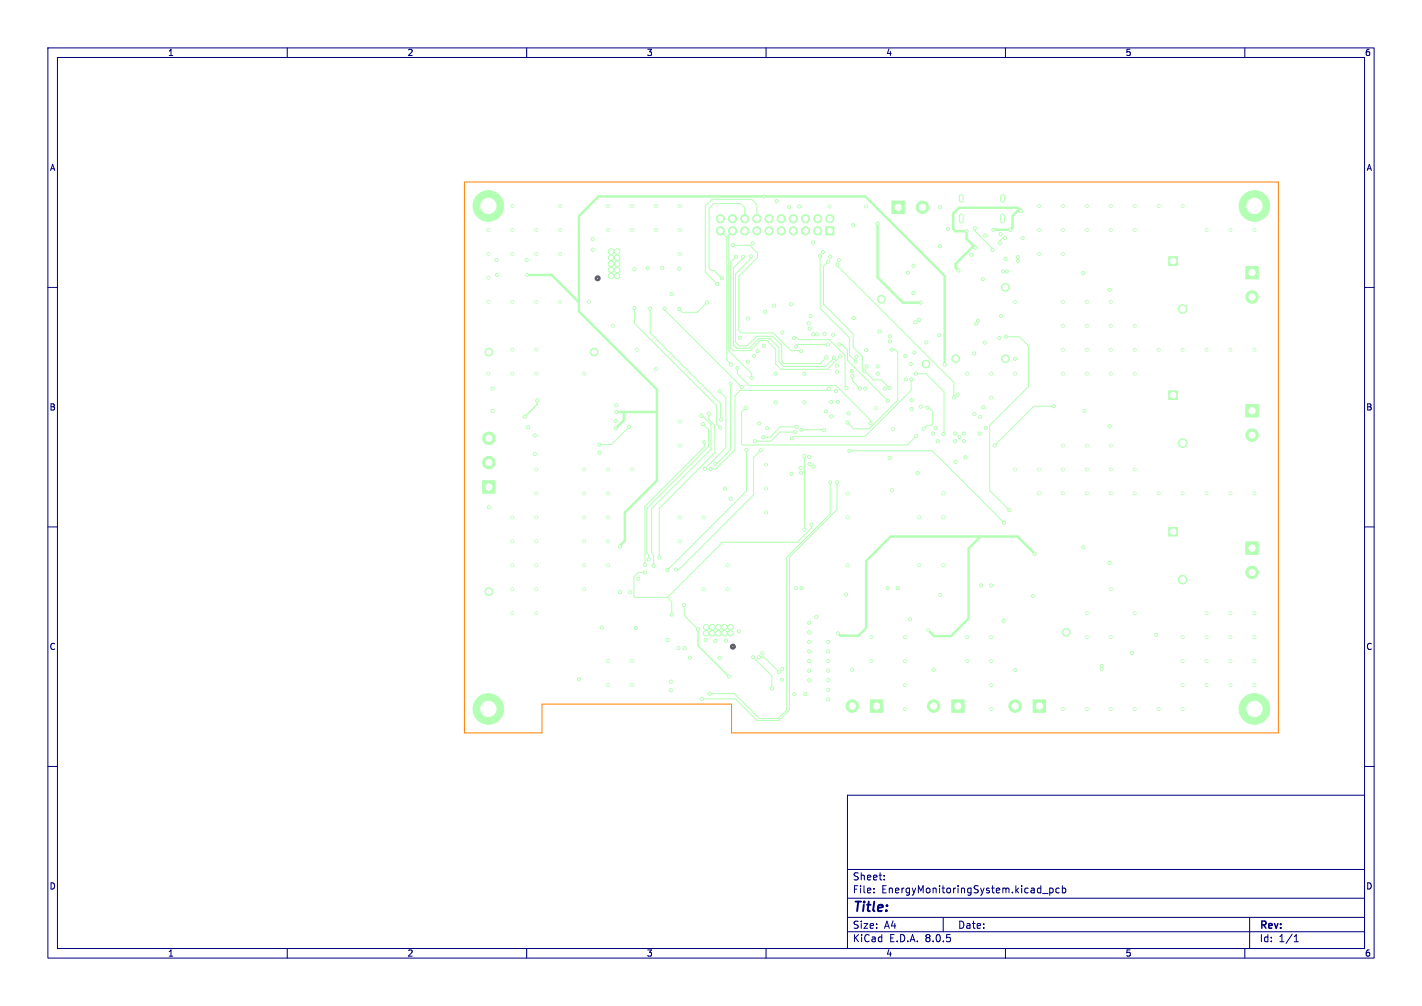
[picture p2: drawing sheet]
<svg xmlns="http://www.w3.org/2000/svg" width="297mm" height="210mm" viewBox="0 0 297 210" stroke-linecap="round" stroke-linejoin="round" font-family="sans-serif">
<defs><g id="words">
<text font-size="2.8" fill="#000080" x="178" y="190.9">Title:</text>
<g font-size="2.1" fill="#000080">
<text x="178" y="184">Sheet:</text>
<text x="178" y="186.7">File:</text>
<text x="184.1" y="186.7">EnergyMonitoringSystem.kicad_pcb</text>
<text x="178" y="196.9">KiCad</text>
<text x="178" y="194.1">Size:</text>
<text x="184.7" y="194.1">A4</text>
<text x="185.7" y="196.9">E.D.A.</text>
<text x="193.3" y="196.9">8.0.5</text>
<text x="200" y="194.1">Date:</text>
<text x="263" y="194.3">Rev:</text>
<text x="263" y="196.9">Id:</text>
<text x="267.1" y="196.9">1/1</text>
</g>
<g font-size="1.8" fill="#000080">
<text x="35" y="11.9">1</text>
<text x="85" y="11.9">2</text>
<text x="135" y="11.9">3</text>
<text x="185" y="11.9">4</text>
<text x="235" y="11.9">5</text>
<text x="285" y="11.9">6</text>
<text x="10.3" y="35.9">A</text>
<text x="285.4" y="35.9">A</text>
<text x="10.3" y="85.9">B</text>
<text x="285.3" y="85.9">B</text>
<text x="10.3" y="135.9">C</text>
<text x="285.3" y="135.9">C</text>
<text x="10.3" y="185.9">D</text>
<text x="285.3" y="185.9">D</text>
<text x="35" y="199.9">1</text>
<text x="85" y="199.9">2</text>
<text x="135" y="199.9">3</text>
<text x="185" y="199.9">4</text>
<text x="235" y="199.9">5</text>
<text x="285" y="199.9">6</text>
</g>
</g></defs>
<g fill="#b3ffb3" stroke="#b3ffb3" stroke-width=".21">
<path d="M172.5 47.3h1.7v1.7h-1.7z"/>
<path d="M260.2 84.4h2.6v2.7h-2.6z"/>
<path d="M215.8 146.1h2.6v2.6h-2.6z"/>
<path d="M244.1 53.6h1.8v1.8h-1.8z"/>
<path d="M181.8 146.1h2.6v2.6h-2.6z"/>
<path d="M100.8 100.4h2.6v2.6h-2.6z"/>
<path d="M244.1 110.1h1.8v1.8h-1.8z"/>
<path d="M198.8 146.1h2.6v2.6h-2.6z"/>
<path d="M260.2 55.6h2.6v2.6h-2.6z"/>
<path d="M186.3 42h2.6v2.6h-2.6z"/>
<path d="M244.1 81.6h1.8v1.8h-1.8z"/>
<path d="M260.2 113.1h2.6v2.6h-2.6z"/>
<circle cx="173.3" cy="45.7" r=".85"/>
<circle cx="170.8" cy="48.2" r=".85"/>
<circle cx="170.8" cy="45.7" r=".85"/>
<circle cx="168.2" cy="48.2" r=".85"/>
<circle cx="168.2" cy="45.7" r=".85"/>
<circle cx="165.7" cy="48.2" r=".85"/>
<circle cx="165.7" cy="45.7" r=".85"/>
<circle cx="163.2" cy="48.2" r=".85"/>
<circle cx="163.2" cy="45.7" r=".85"/>
<circle cx="160.6" cy="48.2" r=".85"/>
<circle cx="160.6" cy="45.7" r=".85"/>
<circle cx="158.1" cy="48.2" r=".85"/>
<circle cx="158.1" cy="45.7" r=".85"/>
<circle cx="155.5" cy="48.2" r=".85"/>
<circle cx="155.5" cy="45.7" r=".85"/>
<circle cx="153" cy="48.2" r=".85"/>
<circle cx="153" cy="45.7" r=".85"/>
<circle cx="150.5" cy="48.2" r=".85"/>
<circle cx="150.5" cy="45.7" r=".85"/>
<circle cx="102" cy="148" r="3.2"/>
<circle cx="261.5" cy="90.8" r="1.3"/>
<circle cx="262" cy="43" r="3.2"/>
<circle cx="212" cy="147.4" r="1.3"/>
<circle cx="210" cy="60" r=".8"/>
<circle cx="262" cy="148" r="3.2"/>
<circle cx="222.7" cy="132" r=".8"/>
<circle cx="247" cy="64.5" r=".9"/>
<circle cx="210" cy="74.9" r=".8"/>
<circle cx="184.1" cy="62.5" r=".8"/>
<circle cx="178" cy="147.4" r="1.3"/>
<circle cx="199.6" cy="74.9" r=".8"/>
<circle cx="102" cy="43" r="3.2"/>
<circle cx="124.1" cy="73.5" r=".8"/>
<circle cx="102.1" cy="123.5" r=".8"/>
<circle cx="102.1" cy="96.6" r="1.3"/>
<circle cx="102.1" cy="91.5" r="1.3"/>
<circle cx="247" cy="121" r=".9"/>
<circle cx="195" cy="147.4" r="1.3"/>
<circle cx="102.1" cy="73.5" r=".8"/>
<circle cx="261.5" cy="62" r="1.3"/>
<circle cx="192.7" cy="43.3" r="1.3"/>
<circle cx="127.6" cy="57.6" r=".57"/>
<circle cx="128.9" cy="57.6" r=".57"/>
<circle cx="127.6" cy="56.3" r=".57"/>
<circle cx="128.9" cy="56.3" r=".57"/>
<circle cx="127.6" cy="55.1" r=".57"/>
<circle cx="128.9" cy="55.1" r=".57"/>
<circle cx="127.6" cy="53.8" r=".57"/>
<circle cx="128.9" cy="53.8" r=".57"/>
<circle cx="127.6" cy="52.5" r=".57"/>
<circle cx="128.9" cy="52.5" r=".57"/>
<circle cx="247" cy="92.5" r=".9"/>
<circle cx="193.4" cy="76" r=".8"/>
<circle cx="152.6" cy="132.2" r=".57"/>
<circle cx="152.6" cy="130.9" r=".57"/>
<circle cx="151.3" cy="132.2" r=".57"/>
<circle cx="151.3" cy="130.9" r=".57"/>
<circle cx="150" cy="132.2" r=".57"/>
<circle cx="150" cy="130.9" r=".57"/>
<circle cx="148.8" cy="132.2" r=".57"/>
<circle cx="148.8" cy="130.9" r=".57"/>
<circle cx="147.5" cy="132.2" r=".57"/>
<circle cx="147.5" cy="130.9" r=".57"/>
<circle cx="261.5" cy="119.5" r="1.3"/>
<circle cx="192.3" cy="63.2" r=".32"/>
<circle cx="183.3" cy="46.7" r=".33"/>
<circle cx="122" cy="78" r=".3"/>
<circle cx="257" cy="103" r=".3"/>
<circle cx="128" cy="68" r=".3"/>
<circle cx="222" cy="73" r=".3"/>
<circle cx="165.9" cy="144.9" r=".32"/>
<circle cx="122" cy="103" r=".3"/>
<circle cx="237" cy="103" r=".3"/>
<circle cx="168" cy="78" r=".33"/>
<circle cx="262" cy="48" r=".3"/>
<circle cx="107" cy="43" r=".3"/>
<circle cx="226.3" cy="57" r=".33"/>
<circle cx="207" cy="78" r=".3"/>
<circle cx="192" cy="118" r=".3"/>
<circle cx="123" cy="63" r=".3"/>
<circle cx="227" cy="48" r=".3"/>
<circle cx="102" cy="63" r=".3"/>
<circle cx="182" cy="138" r=".3"/>
<circle cx="217" cy="53" r=".3"/>
<circle cx="167.4" cy="122.8" r=".33"/>
<circle cx="173" cy="142" r=".33"/>
<circle cx="199.5" cy="92.1" r=".33"/>
<circle cx="232" cy="103" r=".3"/>
<circle cx="207" cy="133" r=".3"/>
<circle cx="212" cy="78" r=".3"/>
<circle cx="242" cy="73" r=".3"/>
<circle cx="257" cy="133" r=".3"/>
<circle cx="169.1" cy="68.6" r=".33"/>
<circle cx="209" cy="48.9" r=".32"/>
<circle cx="117" cy="53" r=".3"/>
<circle cx="237" cy="73" r=".3"/>
<circle cx="237" cy="68" r=".3"/>
<circle cx="190.2" cy="76" r=".33"/>
<circle cx="177" cy="103" r=".3"/>
<circle cx="202" cy="138" r=".3"/>
<circle cx="132.5" cy="56.2" r=".32"/>
<circle cx="127" cy="118" r=".3"/>
<circle cx="170.5" cy="128.8" r=".33"/>
<circle cx="169" cy="140" r=".33"/>
<circle cx="129.5" cy="123.6" r=".32"/>
<circle cx="141.7" cy="135.3" r=".33"/>
<circle cx="205.4" cy="85" r=".32"/>
<circle cx="237" cy="43" r=".3"/>
<circle cx="237" cy="48" r=".3"/>
<circle cx="142" cy="108" r=".3"/>
<circle cx="196.3" cy="51.4" r=".32"/>
<circle cx="156.2" cy="75.5" r=".32"/>
<circle cx="137" cy="43" r=".3"/>
<circle cx="237" cy="98" r=".3"/>
<circle cx="132" cy="98" r=".3"/>
<circle cx="227" cy="63" r=".3"/>
<circle cx="207" cy="138" r=".3"/>
<circle cx="252" cy="138" r=".3"/>
<circle cx="217" cy="103" r=".3"/>
<circle cx="227" cy="133" r=".3"/>
<circle cx="142" cy="48" r=".3"/>
<circle cx="190.8" cy="55.5" r=".33"/>
<circle cx="142" cy="43" r=".3"/>
<circle cx="205.3" cy="58.3" r=".32"/>
<circle cx="149.4" cy="133.8" r=".33"/>
<circle cx="247" cy="73" r=".3"/>
<circle cx="150.3" cy="137.3" r=".33"/>
<circle cx="122" cy="118" r=".3"/>
<circle cx="204.3" cy="67" r=".32"/>
<circle cx="152" cy="118" r=".3"/>
<circle cx="232" cy="123" r=".3"/>
<circle cx="151.7" cy="133.7" r=".33"/>
<circle cx="192" cy="108" r=".3"/>
<circle cx="226.3" cy="114.3" r=".33"/>
<circle cx="212" cy="98" r=".3"/>
<circle cx="205.6" cy="71.5" r=".32"/>
<circle cx="160" cy="102" r=".3"/>
<circle cx="189" cy="133" r=".3"/>
<circle cx="210.3" cy="56.7" r=".32"/>
<circle cx="198" cy="47.8" r=".33"/>
<circle cx="122" cy="113" r=".3"/>
<circle cx="123.8" cy="52.1" r=".33"/>
<circle cx="117" cy="63" r=".3"/>
<circle cx="168" cy="84" r=".33"/>
<circle cx="189.1" cy="74.3" r=".33"/>
<circle cx="132" cy="143" r=".3"/>
<circle cx="232" cy="133" r=".3"/>
<circle cx="127" cy="103" r=".3"/>
<circle cx="174" cy="69.9" r=".32"/>
<circle cx="262" cy="73" r=".3"/>
<circle cx="241.5" cy="132.5" r=".32"/>
<circle cx="226.5" cy="85.7" r=".33"/>
<circle cx="217" cy="98" r=".3"/>
<circle cx="222" cy="53" r=".3"/>
<circle cx="160.2" cy="89.4" r=".33"/>
<circle cx="183.3" cy="76.5" r=".32"/>
<circle cx="174.8" cy="76.3" r=".33"/>
<circle cx="227" cy="98" r=".3"/>
<circle cx="173" cy="138" r=".33"/>
<circle cx="152" cy="123" r=".3"/>
<circle cx="212.6" cy="54.5" r=".32"/>
<circle cx="142" cy="93" r=".3"/>
<circle cx="127" cy="143" r=".3"/>
<circle cx="212.6" cy="53.7" r=".32"/>
<circle cx="173.6" cy="83.9" r=".32"/>
<circle cx="127" cy="138" r=".3"/>
<circle cx="247" cy="138" r=".3"/>
<circle cx="162" cy="78" r=".33"/>
<circle cx="222" cy="93" r=".3"/>
<circle cx="147" cy="123" r=".3"/>
<circle cx="202" cy="133" r=".3"/>
<circle cx="103.7" cy="54.3" r=".32"/>
<circle cx="163.4" cy="139.6" r=".33"/>
<circle cx="237" cy="148" r=".3"/>
<circle cx="232" cy="73" r=".3"/>
<circle cx="212" cy="63" r=".3"/>
<circle cx="162.2" cy="42" r=".32"/>
<circle cx="257" cy="138" r=".3"/>
<circle cx="168.9" cy="67.5" r=".32"/>
<circle cx="242" cy="103" r=".3"/>
<circle cx="252" cy="103" r=".3"/>
<circle cx="200" cy="82.4" r=".32"/>
<circle cx="120.9" cy="141.8" r=".33"/>
<circle cx="107" cy="63" r=".3"/>
<circle cx="232" cy="78" r=".3"/>
<circle cx="232" cy="68" r=".3"/>
<circle cx="171.9" cy="52.6" r=".32"/>
<circle cx="191" cy="73.6" r=".33"/>
<circle cx="137" cy="48" r=".3"/>
<circle cx="208.7" cy="70.6" r=".33"/>
<circle cx="183.7" cy="69.2" r=".33"/>
<circle cx="200.4" cy="91.2" r=".32"/>
<circle cx="175" cy="83.9" r=".32"/>
<circle cx="222" cy="48" r=".3"/>
<circle cx="107" cy="48" r=".3"/>
<circle cx="222" cy="103" r=".3"/>
<circle cx="187.5" cy="122.8" r=".33"/>
<circle cx="242" cy="148" r=".3"/>
<circle cx="189" cy="148" r=".3"/>
<circle cx="227" cy="68" r=".3"/>
<circle cx="201.7" cy="95.5" r=".32"/>
<circle cx="203.9" cy="67.6" r=".32"/>
<circle cx="197" cy="108" r=".3"/>
<circle cx="222" cy="98" r=".3"/>
<circle cx="227" cy="43" r=".3"/>
<circle cx="189.6" cy="56.9" r=".32"/>
<circle cx="207" cy="83" r=".3"/>
<circle cx="186.4" cy="102.3" r=".32"/>
<circle cx="207" cy="148" r=".3"/>
<circle cx="102" cy="53" r=".3"/>
<circle cx="262" cy="103" r=".3"/>
<circle cx="151.4" cy="102" r=".33"/>
<circle cx="209.1" cy="66" r=".33"/>
<circle cx="247" cy="133" r=".3"/>
<circle cx="132" cy="43" r=".3"/>
<circle cx="178" cy="139.8" r=".32"/>
<circle cx="192" cy="66.8" r=".33"/>
<circle cx="132.8" cy="131.1" r=".32"/>
<circle cx="143" cy="135.3" r=".33"/>
<circle cx="162" cy="84" r=".33"/>
<circle cx="180.9" cy="43.1" r=".3"/>
<circle cx="209.5" cy="56.7" r=".33"/>
<circle cx="169" cy="132" r=".33"/>
<circle cx="213.6" cy="49.7" r=".32"/>
<circle cx="166.3" cy="122.8" r=".32"/>
<circle cx="138.3" cy="55.9" r=".33"/>
<circle cx="197" cy="118" r=".3"/>
<circle cx="173" cy="140" r=".33"/>
<circle cx="262" cy="128" r=".3"/>
<circle cx="237" cy="78" r=".3"/>
<circle cx="252" cy="48" r=".3"/>
<circle cx="247" cy="103" r=".3"/>
<circle cx="158.2" cy="73.3" r=".32"/>
<circle cx="169" cy="142" r=".33"/>
<circle cx="127" cy="113" r=".3"/>
<circle cx="131.6" cy="123.6" r=".33"/>
<circle cx="222" cy="68" r=".3"/>
<circle cx="168.2" cy="144.9" r=".32"/>
<circle cx="222" cy="148" r=".3"/>
<circle cx="227" cy="128" r=".3"/>
<circle cx="262" cy="133" r=".3"/>
<circle cx="257" cy="128" r=".3"/>
<circle cx="128.6" cy="87.9" r=".33"/>
<circle cx="205.8" cy="49.2" r=".33"/>
<circle cx="127" cy="98" r=".3"/>
<circle cx="247" cy="143" r=".3"/>
<circle cx="257" cy="48" r=".3"/>
<circle cx="127" cy="48" r=".3"/>
<circle cx="257" cy="143" r=".3"/>
<circle cx="132" cy="48" r=".3"/>
<circle cx="140.1" cy="144.1" r=".32"/>
<circle cx="169.9" cy="97.4" r=".32"/>
<circle cx="202" cy="78" r=".3"/>
<circle cx="193.5" cy="71.5" r=".32"/>
<circle cx="207" cy="143" r=".3"/>
<circle cx="173" cy="144" r=".33"/>
<circle cx="209.6" cy="129.6" r=".33"/>
<circle cx="210" cy="54" r=".32"/>
<circle cx="103.8" cy="57.4" r=".32"/>
<circle cx="160" cy="107" r=".3"/>
<circle cx="133.3" cy="120.8" r=".33"/>
<circle cx="142" cy="113" r=".3"/>
<circle cx="123.8" cy="49.9" r=".32"/>
<circle cx="190.1" cy="129.3" r=".33"/>
<circle cx="203.5" cy="73.8" r=".33"/>
<circle cx="262" cy="138" r=".3"/>
<circle cx="227" cy="73" r=".3"/>
<circle cx="169" cy="138" r=".33"/>
<circle cx="237" cy="128" r=".3"/>
<circle cx="231.8" cy="89" r=".32"/>
<circle cx="227" cy="93" r=".3"/>
<circle cx="262" cy="143" r=".3"/>
<circle cx="173.4" cy="53.6" r=".33"/>
<circle cx="185.8" cy="95.6" r=".33"/>
<circle cx="195" cy="139.8" r=".32"/>
<circle cx="142" cy="88" r=".3"/>
<circle cx="169" cy="130" r=".33"/>
<circle cx="141.8" cy="56.1" r=".32"/>
<circle cx="169" cy="134" r=".33"/>
<circle cx="227" cy="148" r=".3"/>
<circle cx="217" cy="48" r=".3"/>
<circle cx="166.9" cy="43.1" r=".32"/>
<circle cx="128.7" cy="84.6" r=".33"/>
<circle cx="154.5" cy="70.5" r=".32"/>
<circle cx="222" cy="43" r=".3"/>
<circle cx="185.4" cy="122.8" r=".33"/>
<circle cx="122" cy="123" r=".3"/>
<circle cx="172.2" cy="69.7" r=".32"/>
<circle cx="195.9" cy="92.1" r=".33"/>
<circle cx="189.2" cy="79.2" r=".33"/>
<circle cx="177" cy="118" r=".3"/>
<circle cx="139.4" cy="133.6" r=".33"/>
<circle cx="182" cy="133" r=".3"/>
<circle cx="137" cy="77" r=".3"/>
<circle cx="125.7" cy="131" r=".33"/>
<circle cx="232" cy="98" r=".3"/>
<circle cx="169" cy="136" r=".33"/>
<circle cx="212" cy="139.9" r=".32"/>
<circle cx="122" cy="108" r=".3"/>
<circle cx="117" cy="43" r=".3"/>
<circle cx="142" cy="53" r=".3"/>
<circle cx="196.2" cy="70" r=".32"/>
<circle cx="156.3" cy="66.5" r=".33"/>
<circle cx="177" cy="108" r=".3"/>
<circle cx="184.8" cy="81.1" r=".33"/>
<circle cx="247" cy="43" r=".3"/>
<circle cx="127" cy="108" r=".3"/>
<circle cx="189" cy="143" r=".3"/>
<circle cx="163.4" cy="69.4" r=".33"/>
<circle cx="165.2" cy="63.5" r=".33"/>
<circle cx="207" cy="122.2" r=".32"/>
<circle cx="232" cy="48" r=".3"/>
<circle cx="112" cy="48" r=".3"/>
<circle cx="232" cy="148" r=".3"/>
<circle cx="202.9" cy="53.2" r=".32"/>
<circle cx="252" cy="133" r=".3"/>
<circle cx="203.5" cy="86.4" r=".33"/>
<circle cx="159.2" cy="136.4" r=".32"/>
<circle cx="199.5" cy="90.5" r=".33"/>
<circle cx="169" cy="95.4" r=".33"/>
<circle cx="227" cy="78" r=".3"/>
<circle cx="252" cy="143" r=".3"/>
<circle cx="125.2" cy="94.5" r=".32"/>
<circle cx="190.8" cy="61.2" r=".33"/>
<circle cx="183" cy="85.2" r=".3"/>
<circle cx="112" cy="53" r=".3"/>
<circle cx="196.4" cy="43.3" r=".33"/>
<circle cx="102" cy="48" r=".3"/>
<circle cx="197" cy="103" r=".3"/>
<circle cx="191.2" cy="67.3" r=".32"/>
<circle cx="199.6" cy="96.4" r=".32"/>
<circle cx="227" cy="103" r=".3"/>
<circle cx="107" cy="53" r=".3"/>
<circle cx="180.9" cy="73.1" r=".32"/>
<circle cx="147" cy="108" r=".3"/>
<circle cx="186.5" cy="89.6" r=".3"/>
<circle cx="140.3" cy="61.4" r=".33"/>
<circle cx="257" cy="73" r=".3"/>
<circle cx="204.9" cy="122.2" r=".33"/>
<circle cx="181" cy="76.5" r=".32"/>
<circle cx="161.7" cy="63.8" r=".33"/>
<circle cx="232" cy="93" r=".3"/>
<circle cx="222" cy="63" r=".3"/>
<circle cx="177.9" cy="77.5" r=".32"/>
<circle cx="236.4" cy="136.3" r=".32"/>
<circle cx="117" cy="48" r=".3"/>
<circle cx="247" cy="148" r=".3"/>
<circle cx="231.8" cy="60.5" r=".33"/>
<circle cx="133" cy="73" r=".3"/>
<circle cx="159.8" cy="65.1" r=".33"/>
<circle cx="189" cy="138" r=".3"/>
<circle cx="173" cy="146" r=".33"/>
<circle cx="135.3" cy="56" r=".33"/>
<circle cx="167.3" cy="98.7" r=".32"/>
<circle cx="201.3" cy="92.1" r=".32"/>
<circle cx="173" cy="136" r=".33"/>
<circle cx="204.7" cy="87" r=".32"/>
<circle cx="201.3" cy="90.5" r=".32"/>
<circle cx="232" cy="43" r=".3"/>
<circle cx="175.2" cy="54.3" r=".32"/>
<circle cx="252" cy="128" r=".3"/>
<circle cx="180.7" cy="81.1" r=".33"/>
<circle cx="178.9" cy="74.5" r=".32"/>
<circle cx="217" cy="43" r=".3"/>
<circle cx="102" cy="58" r=".3"/>
<circle cx="204.6" cy="90.5" r=".32"/>
<circle cx="122" cy="98" r=".3"/>
<circle cx="160" cy="97" r=".3"/>
<circle cx="147.4" cy="133.6" r=".33"/>
<circle cx="232" cy="63" r=".3"/>
<circle cx="252" cy="73" r=".3"/>
<circle cx="222" cy="78" r=".3"/>
<circle cx="231.8" cy="117.5" r=".32"/>
<circle cx="127" cy="43" r=".3"/>
<circle cx="173" cy="134" r=".33"/>
<circle cx="140.1" cy="142.3" r=".32"/>
<circle cx="112" cy="63" r=".3"/>
<circle cx="173.3" cy="43.1" r=".3"/>
<circle cx="242" cy="43" r=".3"/>
<circle cx="132" cy="138" r=".3"/>
<circle cx="209.9" cy="49.7" r=".33"/>
<circle cx="208.9" cy="50.7" r=".33"/>
<circle cx="163.3" cy="141.9" r=".32"/>
<circle cx="164.8" cy="43.2" r=".33"/>
<circle cx="158.5" cy="88.4" r=".32"/>
<circle cx="196.4" cy="124.2" r=".33"/>
<circle cx="185.9" cy="70.2" r=".32"/>
<circle cx="195.4" cy="89.3" r=".33"/>
<circle cx="159.5" cy="72.2" r=".32"/>
<circle cx="190.4" cy="83.5" r=".33"/>
<circle cx="172.5" cy="85.9" r=".33"/>
<circle cx="190.4" cy="85.4" r=".33"/>
<circle cx="174.8" cy="77.6" r=".33"/>
<circle cx="191.7" cy="98.8" r=".32"/>
<circle cx="183.3" cy="78" r=".32"/>
<circle cx="152.6" cy="104.1" r=".32"/>
<circle cx="230.1" cy="139.7" r=".33"/>
<circle cx="230.1" cy="139" r=".32"/>
<circle cx="144.1" cy="137.3" r=".32"/>
<circle cx="154.3" cy="131.8" r=".33"/>
<circle cx="205.9" cy="89.3" r=".33"/>
<circle cx="215.7" cy="124.4" r=".32"/>
<circle cx="192.3" cy="84.9" r=".32"/>
<circle cx="212" cy="74.9" r=".32"/>
<circle cx="169.8" cy="69.8" r=".33"/>
<circle cx="194.9" cy="90.5" r=".32"/>
<circle cx="170.6" cy="69.8" r=".32"/>
<circle cx="173.6" cy="86.9" r=".33"/>
<circle cx="185.9" cy="71.3" r=".32"/>
<circle cx="176.7" cy="124.1" r=".33"/>
<circle cx="157.5" cy="74.3" r=".32"/>
<circle cx="110" cy="54.3" r=".33"/>
<circle cx="191.3" cy="78" r=".32"/>
<circle cx="197" cy="90.6" r=".32"/>
<circle cx="129.5" cy="114.1" r=".32"/>
<circle cx="110.1" cy="57.4" r=".3"/>
<circle cx="128.6" cy="89.4" r=".33"/>
<circle cx="197.3" cy="76.1" r=".32"/>
<circle cx="128.7" cy="86" r=".33"/>
<circle cx="159.5" cy="41" r=".32"/>
<circle cx="216.1" cy="115.6" r=".32"/>
<circle cx="193.9" cy="131.5" r=".3"/>
<circle cx="175" cy="132.2" r=".3"/>
<circle cx="141.8" cy="64.5" r=".33"/>
<circle cx="147.7" cy="63.2" r=".33"/>
<circle cx="152.2" cy="141.2" r=".32"/>
<circle cx="142.9" cy="126.3" r=".32"/>
<circle cx="145.8" cy="131.4" r=".32"/>
<circle cx="220.1" cy="84.8" r=".32"/>
<circle cx="207.8" cy="93" r=".32"/>
<circle cx="112.2" cy="83.6" r=".33"/>
<circle cx="109.6" cy="87" r=".33"/>
<circle cx="102.9" cy="85.8" r=".33"/>
<circle cx="110.3" cy="89.2" r=".33"/>
<circle cx="112" cy="128" r=".3"/>
<circle cx="112" cy="108" r=".3"/>
<circle cx="107" cy="113" r=".3"/>
<circle cx="102" cy="78" r=".3"/>
<circle cx="112" cy="123" r=".3"/>
<circle cx="112" cy="118" r=".3"/>
<circle cx="107" cy="128" r=".3"/>
<circle cx="107" cy="123" r=".3"/>
<circle cx="107" cy="78" r=".3"/>
<circle cx="112" cy="113" r=".3"/>
<circle cx="112" cy="78" r=".3"/>
<circle cx="107" cy="73" r=".3"/>
<circle cx="111.7" cy="90.9" r=".33"/>
<circle cx="111.7" cy="94.8" r=".32"/>
<circle cx="112" cy="103" r=".3"/>
<circle cx="107" cy="108" r=".3"/>
<circle cx="102.9" cy="81.1" r=".33"/>
<circle cx="112" cy="73" r=".3"/>
<circle cx="112" cy="98" r=".3"/>
<circle cx="102.1" cy="105.9" r=".32"/>
<circle cx="107" cy="118" r=".3"/>
<circle cx="207.5" cy="48" r=".33"/>
<circle cx="211" cy="48" r=".32"/>
<circle cx="203.7" cy="51.7" r=".33"/>
<circle cx="201.9" cy="48.3" r=".32"/>
<circle cx="200.2" cy="56.5" r=".32"/>
<circle cx="213.3" cy="44" r=".32"/>
<circle cx="154" cy="76.8" r=".33"/>
<circle cx="181.8" cy="88.4" r=".33"/>
<circle cx="207.3" cy="52.2" r=".32"/>
<circle cx="203.6" cy="47.7" r=".32"/>
<circle cx="167.2" cy="97.7" r=".32"/>
<circle cx="162.7" cy="140.3" r=".33"/>
<circle cx="158.5" cy="137.2" r=".32"/>
<circle cx="157.2" cy="50.8" r=".33"/>
<circle cx="191.4" cy="91" r=".33"/>
<circle cx="192.9" cy="89.5" r=".32"/>
<circle cx="193.7" cy="85.1" r=".33"/>
<circle cx="155.7" cy="85.2" r=".33"/>
<circle cx="174.6" cy="81.6" r=".32"/>
<circle cx="169.8" cy="50.6" r=".33"/>
<circle cx="168" cy="95.2" r=".33"/>
<circle cx="168" cy="110.6" r=".33"/>
<circle cx="165.3" cy="98.9" r=".32"/>
<circle cx="157.3" cy="137.2" r=".33"/>
<circle cx="161.2" cy="143.7" r=".32"/>
<circle cx="199.2" cy="83" r=".32"/>
<circle cx="174.9" cy="55.2" r=".32"/>
<circle cx="177.2" cy="86.3" r=".32"/>
<circle cx="180.5" cy="77.4" r=".33"/>
<circle cx="185.8" cy="81" r=".33"/>
<circle cx="173" cy="54.6" r=".33"/>
<circle cx="152.7" cy="76.1" r=".33"/>
<circle cx="149.8" cy="59.3" r=".32"/>
<circle cx="179.6" cy="81.1" r=".32"/>
<circle cx="178" cy="78.5" r=".32"/>
<circle cx="178.8" cy="75.5" r=".33"/>
<circle cx="171.3" cy="53.4" r=".32"/>
<circle cx="169.1" cy="96.9" r=".33"/>
<circle cx="178.3" cy="66.4" r=".32"/>
<circle cx="178.2" cy="47" r=".32"/>
<circle cx="157" cy="78.9" r=".33"/>
<circle cx="169.3" cy="66" r=".32"/>
<circle cx="150.8" cy="58.1" r=".32"/>
<circle cx="134.7" cy="119.5" r=".33"/>
<circle cx="140.3" cy="128.3" r=".33"/>
<circle cx="167.4" cy="89.7" r=".33"/>
<circle cx="172.1" cy="89.8" r=".33"/>
<circle cx="169.5" cy="109.5" r=".32"/>
<circle cx="177" cy="88.2" r=".32"/>
<circle cx="186.2" cy="73" r=".33"/>
<circle cx="177.4" cy="94.1" r=".33"/>
<circle cx="209.7" cy="109.1" r=".32"/>
<circle cx="210.8" cy="106.5" r=".33"/>
<circle cx="210.1" cy="70.3" r=".33"/>
<circle cx="132.5" cy="64.3" r=".32"/>
<circle cx="150.4" cy="89.3" r=".33"/>
<circle cx="150.6" cy="87.6" r=".32"/>
<circle cx="135.8" cy="64.4" r=".32"/>
<circle cx="138.8" cy="64.4" r=".32"/>
<circle cx="154.9" cy="80.8" r=".32"/>
<circle cx="147.2" cy="97.9" r=".32"/>
<circle cx="150.3" cy="81.7" r=".33"/>
<circle cx="152.6" cy="80.1" r=".32"/>
<circle cx="149.4" cy="96.8" r=".33"/>
<circle cx="173.1" cy="81.2" r=".33"/>
<circle cx="148.4" cy="97.9" r=".33"/>
<circle cx="165.4" cy="91.5" r=".33"/>
<circle cx="190.3" cy="79.2" r=".33"/>
<circle cx="165.9" cy="70.5" r=".32"/>
<circle cx="176.8" cy="81" r=".33"/>
<circle cx="172.9" cy="71.9" r=".32"/>
<circle cx="166.3" cy="72.3" r=".32"/>
<circle cx="185.4" cy="83.7" r=".33"/>
<circle cx="175.3" cy="71.9" r=".32"/>
<circle cx="153.1" cy="51.2" r=".33"/>
<circle cx="125.2" cy="92.8" r=".32"/>
<circle cx="167.3" cy="73.3" r=".32"/>
<circle cx="131.4" cy="89.1" r=".32"/>
<circle cx="172.6" cy="74.6" r=".32"/>
<circle cx="156.8" cy="53.5" r=".32"/>
<circle cx="141.2" cy="118.9" r=".32"/>
<circle cx="159.4" cy="91.3" r=".33"/>
<circle cx="166.4" cy="89.1" r=".33"/>
<circle cx="158.9" cy="94" r=".32"/>
<circle cx="175.5" cy="74.4" r=".33"/>
<circle cx="153.7" cy="53.6" r=".33"/>
<circle cx="147.1" cy="92.3" r=".33"/>
<circle cx="134.7" cy="117.9" r=".33"/>
<circle cx="146.5" cy="86.8" r=".32"/>
<circle cx="136.5" cy="118.1" r=".32"/>
<circle cx="155.2" cy="53.6" r=".32"/>
<circle cx="174.2" cy="74.7" r=".32"/>
<circle cx="146.8" cy="88.5" r=".32"/>
<circle cx="135.5" cy="116.8" r=".32"/>
<circle cx="148.1" cy="86.4" r=".33"/>
<circle cx="137.7" cy="116.4" r=".33"/>
<circle cx="157.7" cy="92.1" r=".33"/>
<circle cx="166" cy="90.2" r=".33"/>
<circle cx="155.9" cy="93.9" r=".32"/>
<circle cx="139.4" cy="119" r=".33"/>
<circle cx="148.2" cy="144.8" r=".32"/>
<circle cx="173.4" cy="100.7" r=".33"/>
<circle cx="174.8" cy="100.7" r=".33"/>
<circle cx="146.6" cy="145.9" r=".33"/>
</g>
<path d="M200.8 41v.8M200.8 45v1.2M209.4 41v.8M209.4 45v1.2" fill="none" stroke="#b3ffb3" stroke-width="1"/>
<path d="M110.1 57.4h5.1l5.7 5.7M183.3 46.7v11.2l5.3 5.3h3.7M207.5 48h3.5l.5-.5v-2.4l1-1.1h.8l-.7-.6h-12.3l-1.2 1.2v3.2l.5 .5h2.3v1.6l1.8 1.8h-.7l-3.4 3.4v.8l.6 .6M197.3 76.1v-18.5l-16.6-16.6h-55.7l-4.1 4.1v19.9l16.3 16.3v19l-6.7 6.7v5.9l-1 1v.2M128.7 86h8.5M130.3 86v1.7l-1.7 1.7M204.8 112l-2.5 2.5v14.6l-3.7 3.7h-3.5l-1.2-1.3M216.1 115.6l-3.6-3.6h-26.5l-5.1 5.1v14l-1.6 1.6h-3.8l-.5-.5" fill="none" stroke="#b3ffb3" stroke-width=".5"/>
<g fill="none" stroke="#b3ffb3" stroke-width=".21">
<path d="M150.5 48.2l1.3 1.3v25.7l.9 .9M153 48.2l-1 1 .2 .2v23.8l4.8 4.8v.9M153.1 51.2h3.5l1.6 1.6v1l-3.9 3.9v11.3l.5 .5h6.7l3.7 3.7 2.1 .1M153.7 53.6l-1.1 1.1v18l.5 .5h3.6l2.1-2.1h1.4l1.8 1.8v3.1l1.1 1.1h9.7l2.7-2.7M155.2 53.6v.3l-2 2v16.1l.7 .7h2.6l2-2h2.3l1.9 1.9v2.9l1 1h8.7l1.8-1.8M155.5 45.7v-2.4l-.8-.8h-5.6l-1 1v12.5l.5 .5h.6l1.6 1.6M156.8 53.5v.5l-3.2 3.2v14.2l.8 .8h1.6l2-2h3.4l1.9 1.9v3.4l.4 .4h7.6l1.3-1.3M158.1 45.7v-3l-1.1-1.1h-8.3l-1.4 1.4v13.8l2.5 2.5M171.3 53.4v11l6.1 6.1v3.6l1.4 1.3M173 54.6l-1 1v7.9l6.2 6.2v2.8l1.9 1.9v2.6l2.3 2.3h1.7l1.7 1.7M174.9 55.3v.2l24.3 24.3v3.2M203.6 47.7v.5l3.7 3.7v.3"/>
<path d="M209.9 49.7h-.5l-.5 .5v.5M132.5 64.3v3.2l17.2 17.2v3.9l.7 .7M135.8 64.4v5.1l14.7 14.7 .1 3.4M138.8 64.4v.3l16.1 16.1M147.7 63.1l-2.1 2.1h-3.1l-.7-.7M153.2 71.6h.1M154 76.8v1.2l2.5 2.5h18.1l7.2 7.2v.7M165.9 70.6l.1-.2h.4l.5 .5h6.3l3.3 3.3v6.5l.3 .3M172.9 71.9h-6.2l-.4 .4M175.3 71.9h.5l1.2 1.2v2.1l8.4 8.5M178 78.5v1l1.6 1.6M186.2 73h.8l.5 .5v10l-5.9 6h-3.3l-1.3-1.3"/>
<path d="M190.3 79.2v2.3l-9.6 9.6h-14.9l-.4 .4M191.3 78h2.1l3.8 3.8v8.6l-.2 .2M210.1 70.3h2.8l1.9 1.9v8.5l-8.1 8.1v13.6l4.1 4.1M131.4 89.1l-3.7 3.7h-2.5M146.5 86.8h.2l1.8 1.8v5.2l-12.4 12.4v9.3l.4 .4v2.2M146.8 88.5l1.2 1.2v3.5l-12.9 12.9v9.4l.4 .4v.9M147.1 92.3v1l-12.4 12.4v12.2M148.1 86.4v1.2l1.2 1.2v5.7l-11.6 11.6v10.3M150.3 81.7l1.3 1.3v10.5l-4.4 4.4M152.6 80.1v13.8l-2.8 2.8-.4 .1M155.7 85.2l-.8 .8v6.7l.2 .2h34.4l1.9-1.9M155.9 93.9v8.6l-16.5 16.5"/>
<path d="M158.9 94l-1.5 1.5v7.8l-15.6 15.6h-.6M166 90.2h-3.1l-1.9 1.9h-3.3M166.4 89.1h-3.4l-2.2 2.2h-1.4M167.4 89.7l4.7 .1M168 95.2v15.4M173.1 81.2l-.3 .3h-18.2l-1.1 1.1v11.3l-4 4h-1.1M177.4 94.1h17.3l15 15M185.4 83.7h.1M193.7 85.1h.3l.8 .8v2.6l-.3 .3h-.9l-.7 .7M220.1 84.8h-4.1l-8.2 8.2M134.7 119.5h-1.4l-.9 .9v4.1l.2 .2h6.8M169.5 109.5v.7l-3 3h-15.6l-11.5 11.5"/>
<path d="M173.4 100.7v6.5l-9.1 9.1v31.9l-1.8 1.8h-3.9l-5.2-5.2h-5.2M174.8 100.7v5.7l-9.9 9.9v31.9l-2.2 2.2h-4.6l-4.5-4.5h-7M139.4 124.7l.9 .9v2.7M142.9 126.3v2.2l2.9 2.9M157.3 137.2l3.9 3.9v2.6M158.5 137.2h1.1l3.1 3.1"/>
</g>
<path d="M112.2 83.6v.8l-2.6 2.6M145.8 131.4v3.4l6.4 6.4" fill="none" stroke="#b3ffb3" stroke-width=".3"/>
<g fill="#fff" stroke="#fff" stroke-width=".21">
<circle cx="192.3" cy="63.2" r=".13"/>
<circle cx="183.3" cy="46.7" r=".12"/>
<circle cx="122" cy="78" r=".15"/>
<circle cx="257" cy="103" r=".15"/>
<circle cx="128" cy="68" r=".15"/>
<circle cx="222" cy="73" r=".15"/>
<circle cx="165.9" cy="144.9" r=".13"/>
<circle cx="122" cy="103" r=".15"/>
<circle cx="237" cy="103" r=".15"/>
<circle cx="168" cy="78" r=".13"/>
<circle cx="262" cy="48" r=".15"/>
<circle cx="107" cy="43" r=".15"/>
<circle cx="226.3" cy="57" r=".12"/>
<circle cx="207" cy="78" r=".15"/>
<circle cx="192" cy="118" r=".15"/>
<circle cx="123" cy="63" r=".15"/>
<circle cx="227" cy="48" r=".15"/>
<circle cx="102" cy="63" r=".15"/>
<circle cx="182" cy="138" r=".15"/>
<circle cx="217" cy="53" r=".15"/>
<circle cx="167.4" cy="122.8" r=".13"/>
<circle cx="173" cy="142" r=".12"/>
<circle cx="199.5" cy="92.1" r=".12"/>
<circle cx="232" cy="103" r=".15"/>
<circle cx="207" cy="133" r=".15"/>
<circle cx="212" cy="78" r=".15"/>
<circle cx="242" cy="73" r=".15"/>
<circle cx="257" cy="133" r=".15"/>
<circle cx="169.1" cy="68.6" r=".12"/>
<circle cx="209" cy="48.9" r=".12"/>
<circle cx="117" cy="53" r=".15"/>
<circle cx="237" cy="73" r=".15"/>
<circle cx="237" cy="68" r=".15"/>
<circle cx="190.2" cy="76" r=".13"/>
<circle cx="177" cy="103" r=".15"/>
<circle cx="202" cy="138" r=".15"/>
<circle cx="132.5" cy="56.2" r=".12"/>
<circle cx="127" cy="118" r=".15"/>
<circle cx="170.5" cy="128.8" r=".13"/>
<circle cx="169" cy="140" r=".12"/>
<circle cx="129.5" cy="123.6" r=".13"/>
<circle cx="141.7" cy="135.3" r=".12"/>
<circle cx="205.4" cy="85" r=".12"/>
<circle cx="237" cy="43" r=".15"/>
<circle cx="237" cy="48" r=".15"/>
<circle cx="142" cy="108" r=".15"/>
<circle cx="196.3" cy="51.4" r=".12"/>
<circle cx="156.2" cy="75.5" r=".12"/>
<circle cx="137" cy="43" r=".15"/>
<circle cx="237" cy="98" r=".15"/>
<circle cx="132" cy="98" r=".15"/>
<circle cx="227" cy="63" r=".15"/>
<circle cx="207" cy="138" r=".15"/>
<circle cx="252" cy="138" r=".15"/>
<circle cx="217" cy="103" r=".15"/>
<circle cx="227" cy="133" r=".15"/>
<circle cx="142" cy="48" r=".15"/>
<circle cx="190.8" cy="55.5" r=".13"/>
<circle cx="142" cy="43" r=".15"/>
<circle cx="205.3" cy="58.3" r=".12"/>
<circle cx="149.4" cy="133.8" r=".12"/>
<circle cx="247" cy="73" r=".15"/>
<circle cx="150.3" cy="137.3" r=".12"/>
<circle cx="122" cy="118" r=".15"/>
<circle cx="204.3" cy="67" r=".12"/>
<circle cx="152" cy="118" r=".15"/>
<circle cx="232" cy="123" r=".15"/>
<circle cx="151.7" cy="133.8" r=".12"/>
<circle cx="192" cy="108" r=".15"/>
<circle cx="226.3" cy="114.2" r=".12"/>
<circle cx="212" cy="98" r=".15"/>
<circle cx="205.6" cy="71.5" r=".13"/>
<circle cx="160" cy="102" r=".15"/>
<circle cx="189" cy="133" r=".15"/>
<circle cx="210.3" cy="56.7" r=".12"/>
<circle cx="198" cy="47.8" r=".13"/>
<circle cx="122" cy="113" r=".15"/>
<circle cx="123.8" cy="52.1" r=".12"/>
<circle cx="117" cy="63" r=".15"/>
<circle cx="168" cy="84" r=".12"/>
<circle cx="189.1" cy="74.3" r=".12"/>
<circle cx="132" cy="143" r=".15"/>
<circle cx="232" cy="133" r=".15"/>
<circle cx="127" cy="103" r=".15"/>
<circle cx="174" cy="69.9" r=".12"/>
<circle cx="262" cy="73" r=".15"/>
<circle cx="241.5" cy="132.5" r=".13"/>
<circle cx="226.5" cy="85.7" r=".12"/>
<circle cx="217" cy="98" r=".15"/>
<circle cx="222" cy="53" r=".15"/>
<circle cx="160.2" cy="89.4" r=".12"/>
<circle cx="183.3" cy="76.5" r=".12"/>
<circle cx="174.8" cy="76.3" r=".12"/>
<circle cx="227" cy="98" r=".15"/>
<circle cx="173" cy="138" r=".12"/>
<circle cx="152" cy="123" r=".15"/>
<circle cx="212.6" cy="54.5" r=".13"/>
<circle cx="142" cy="93" r=".15"/>
<circle cx="127" cy="143" r=".15"/>
<circle cx="212.6" cy="53.7" r=".12"/>
<circle cx="173.6" cy="83.9" r=".12"/>
<circle cx="127" cy="138" r=".15"/>
<circle cx="247" cy="138" r=".15"/>
<circle cx="162" cy="78" r=".13"/>
<circle cx="222" cy="93" r=".15"/>
<circle cx="147" cy="123" r=".15"/>
<circle cx="202" cy="133" r=".15"/>
<circle cx="103.7" cy="54.3" r=".13"/>
<circle cx="163.4" cy="139.6" r=".12"/>
<circle cx="237" cy="148" r=".15"/>
<circle cx="232" cy="73" r=".15"/>
<circle cx="212" cy="63" r=".15"/>
<circle cx="162.2" cy="42" r=".12"/>
<circle cx="257" cy="138" r=".15"/>
<circle cx="168.9" cy="67.5" r=".12"/>
<circle cx="242" cy="103" r=".15"/>
<circle cx="252" cy="103" r=".15"/>
<circle cx="200" cy="82.4" r=".13"/>
<circle cx="120.9" cy="141.8" r=".12"/>
<circle cx="107" cy="63" r=".15"/>
<circle cx="232" cy="78" r=".15"/>
<circle cx="232" cy="68" r=".15"/>
<circle cx="171.9" cy="52.6" r=".13"/>
<circle cx="191" cy="73.6" r=".12"/>
<circle cx="137" cy="48" r=".15"/>
<circle cx="208.7" cy="70.6" r=".12"/>
<circle cx="183.7" cy="69.2" r=".12"/>
<circle cx="200.4" cy="91.2" r=".12"/>
<circle cx="175" cy="83.9" r=".12"/>
<circle cx="222" cy="48" r=".15"/>
<circle cx="107" cy="48" r=".15"/>
<circle cx="222" cy="103" r=".15"/>
<circle cx="187.5" cy="122.8" r=".13"/>
<circle cx="242" cy="148" r=".15"/>
<circle cx="189" cy="148" r=".15"/>
<circle cx="227" cy="68" r=".15"/>
<circle cx="201.7" cy="95.4" r=".13"/>
<circle cx="203.9" cy="67.6" r=".12"/>
<circle cx="197" cy="108" r=".15"/>
<circle cx="222" cy="98" r=".15"/>
<circle cx="227" cy="43" r=".15"/>
<circle cx="189.6" cy="56.9" r=".12"/>
<circle cx="207" cy="83" r=".15"/>
<circle cx="186.4" cy="102.4" r=".12"/>
<circle cx="207" cy="148" r=".15"/>
<circle cx="102" cy="53" r=".15"/>
<circle cx="262" cy="103" r=".15"/>
<circle cx="151.4" cy="102" r=".12"/>
<circle cx="209.1" cy="66" r=".12"/>
<circle cx="247" cy="133" r=".15"/>
<circle cx="132" cy="43" r=".15"/>
<circle cx="178" cy="139.8" r=".12"/>
<circle cx="192" cy="66.8" r=".12"/>
<circle cx="132.8" cy="131.1" r=".12"/>
<circle cx="143" cy="135.3" r=".12"/>
<circle cx="162" cy="84" r=".12"/>
<circle cx="180.9" cy="43.1" r=".15"/>
<circle cx="209.5" cy="56.7" r=".13"/>
<circle cx="169" cy="132" r=".12"/>
<circle cx="213.6" cy="49.7" r=".12"/>
<circle cx="166.3" cy="122.8" r=".13"/>
<circle cx="138.3" cy="55.9" r=".12"/>
<circle cx="197" cy="118" r=".15"/>
<circle cx="173" cy="140" r=".12"/>
<circle cx="262" cy="128" r=".15"/>
<circle cx="237" cy="78" r=".15"/>
<circle cx="252" cy="48" r=".15"/>
<circle cx="247" cy="103" r=".15"/>
<circle cx="158.2" cy="73.3" r=".12"/>
<circle cx="169" cy="142" r=".12"/>
<circle cx="127" cy="113" r=".15"/>
<circle cx="131.6" cy="123.6" r=".12"/>
<circle cx="222" cy="68" r=".15"/>
<circle cx="168.2" cy="144.9" r=".13"/>
<circle cx="222" cy="148" r=".15"/>
<circle cx="227" cy="128" r=".15"/>
<circle cx="262" cy="133" r=".15"/>
<circle cx="257" cy="128" r=".15"/>
<circle cx="128.6" cy="87.9" r=".12"/>
<circle cx="205.8" cy="49.2" r=".12"/>
<circle cx="127" cy="98" r=".15"/>
<circle cx="247" cy="143" r=".15"/>
<circle cx="257" cy="48" r=".15"/>
<circle cx="127" cy="48" r=".15"/>
<circle cx="257" cy="143" r=".15"/>
<circle cx="132" cy="48" r=".15"/>
<circle cx="140.1" cy="144.1" r=".12"/>
<circle cx="169.9" cy="97.4" r=".13"/>
<circle cx="202" cy="78" r=".15"/>
<circle cx="193.5" cy="71.5" r=".12"/>
<circle cx="207" cy="143" r=".15"/>
<circle cx="173" cy="144" r=".12"/>
<circle cx="209.6" cy="129.6" r=".13"/>
<circle cx="210" cy="54" r=".12"/>
<circle cx="103.8" cy="57.4" r=".12"/>
<circle cx="160" cy="107" r=".15"/>
<circle cx="133.3" cy="120.8" r=".13"/>
<circle cx="142" cy="113" r=".15"/>
<circle cx="123.8" cy="49.9" r=".12"/>
<circle cx="190.1" cy="129.3" r=".12"/>
<circle cx="203.5" cy="73.8" r=".13"/>
<circle cx="262" cy="138" r=".15"/>
<circle cx="227" cy="73" r=".15"/>
<circle cx="169" cy="138" r=".12"/>
<circle cx="237" cy="128" r=".15"/>
<circle cx="231.8" cy="89" r=".12"/>
<circle cx="227" cy="93" r=".15"/>
<circle cx="262" cy="143" r=".15"/>
<circle cx="173.4" cy="53.6" r=".13"/>
<circle cx="185.8" cy="95.6" r=".12"/>
<circle cx="195" cy="139.8" r=".12"/>
<circle cx="142" cy="88" r=".15"/>
<circle cx="169" cy="130" r=".12"/>
<circle cx="141.8" cy="56.1" r=".13"/>
<circle cx="169" cy="134" r=".12"/>
<circle cx="227" cy="148" r=".15"/>
<circle cx="217" cy="48" r=".15"/>
<circle cx="166.9" cy="43.1" r=".12"/>
<circle cx="128.7" cy="84.6" r=".13"/>
<circle cx="154.5" cy="70.5" r=".13"/>
<circle cx="222" cy="43" r=".15"/>
<circle cx="185.4" cy="122.8" r=".13"/>
<circle cx="122" cy="123" r=".15"/>
<circle cx="172.2" cy="69.7" r=".13"/>
<circle cx="195.9" cy="92.1" r=".12"/>
<circle cx="189.2" cy="79.2" r=".13"/>
<circle cx="177" cy="118" r=".15"/>
<circle cx="139.4" cy="133.6" r=".13"/>
<circle cx="182" cy="133" r=".15"/>
<circle cx="137" cy="77" r=".15"/>
<circle cx="125.7" cy="131" r=".13"/>
<circle cx="232" cy="98" r=".15"/>
<circle cx="169" cy="136" r=".12"/>
<circle cx="212" cy="139.9" r=".13"/>
<circle cx="122" cy="108" r=".15"/>
<circle cx="117" cy="43" r=".15"/>
<circle cx="142" cy="53" r=".15"/>
<circle cx="196.2" cy="70" r=".13"/>
<circle cx="156.3" cy="66.5" r=".12"/>
<circle cx="177" cy="108" r=".15"/>
<circle cx="184.8" cy="81.1" r=".12"/>
<circle cx="247" cy="43" r=".15"/>
<circle cx="127" cy="108" r=".15"/>
<circle cx="189" cy="143" r=".15"/>
<circle cx="163.4" cy="69.4" r=".12"/>
<circle cx="165.2" cy="63.5" r=".12"/>
<circle cx="207" cy="122.2" r=".12"/>
<circle cx="232" cy="48" r=".15"/>
<circle cx="112" cy="48" r=".15"/>
<circle cx="232" cy="148" r=".15"/>
<circle cx="202.9" cy="53.2" r=".13"/>
<circle cx="252" cy="133" r=".15"/>
<circle cx="203.5" cy="86.4" r=".12"/>
<circle cx="159.2" cy="136.4" r=".12"/>
<circle cx="199.5" cy="90.5" r=".12"/>
<circle cx="169" cy="95.4" r=".13"/>
<circle cx="227" cy="78" r=".15"/>
<circle cx="252" cy="143" r=".15"/>
<circle cx="125.2" cy="94.5" r=".12"/>
<circle cx="190.8" cy="61.2" r=".13"/>
<circle cx="183" cy="85.2" r=".15"/>
<circle cx="112" cy="53" r=".15"/>
<circle cx="196.4" cy="43.3" r=".12"/>
<circle cx="102" cy="48" r=".15"/>
<circle cx="197" cy="103" r=".15"/>
<circle cx="191.2" cy="67.3" r=".12"/>
<circle cx="199.6" cy="96.4" r=".13"/>
<circle cx="227" cy="103" r=".15"/>
<circle cx="107" cy="53" r=".15"/>
<circle cx="180.9" cy="73.1" r=".13"/>
<circle cx="147" cy="108" r=".15"/>
<circle cx="186.5" cy="89.6" r=".15"/>
<circle cx="140.3" cy="61.4" r=".12"/>
<circle cx="257" cy="73" r=".15"/>
<circle cx="204.9" cy="122.2" r=".13"/>
<circle cx="181" cy="76.5" r=".12"/>
<circle cx="161.7" cy="63.8" r=".12"/>
<circle cx="232" cy="93" r=".15"/>
<circle cx="222" cy="63" r=".15"/>
<circle cx="177.9" cy="77.5" r=".12"/>
<circle cx="236.4" cy="136.3" r=".12"/>
<circle cx="117" cy="48" r=".15"/>
<circle cx="247" cy="148" r=".15"/>
<circle cx="231.8" cy="60.5" r=".12"/>
<circle cx="133" cy="73" r=".15"/>
<circle cx="159.8" cy="65.1" r=".13"/>
<circle cx="189" cy="138" r=".15"/>
<circle cx="173" cy="146" r=".12"/>
<circle cx="135.3" cy="56" r=".12"/>
<circle cx="167.3" cy="98.7" r=".12"/>
<circle cx="201.3" cy="92.1" r=".13"/>
<circle cx="173" cy="136" r=".12"/>
<circle cx="204.7" cy="87" r=".12"/>
<circle cx="201.3" cy="90.5" r=".12"/>
<circle cx="232" cy="43" r=".15"/>
<circle cx="175.2" cy="54.3" r=".13"/>
<circle cx="252" cy="128" r=".15"/>
<circle cx="180.7" cy="81.1" r=".12"/>
<circle cx="178.9" cy="74.5" r=".12"/>
<circle cx="217" cy="43" r=".15"/>
<circle cx="102" cy="58" r=".15"/>
<circle cx="204.6" cy="90.5" r=".13"/>
<circle cx="122" cy="98" r=".15"/>
<circle cx="160" cy="97" r=".15"/>
<circle cx="147.4" cy="133.6" r=".13"/>
<circle cx="232" cy="63" r=".15"/>
<circle cx="252" cy="73" r=".15"/>
<circle cx="222" cy="78" r=".15"/>
<circle cx="231.8" cy="117.5" r=".13"/>
<circle cx="127" cy="43" r=".15"/>
<circle cx="173" cy="134" r=".12"/>
<circle cx="140.1" cy="142.3" r=".13"/>
<circle cx="112" cy="63" r=".15"/>
<circle cx="173.3" cy="43.1" r=".15"/>
<circle cx="242" cy="43" r=".15"/>
<circle cx="132" cy="138" r=".15"/>
<circle cx="209.9" cy="49.7" r=".13"/>
<circle cx="208.9" cy="50.7" r=".12"/>
<circle cx="163.3" cy="141.9" r=".13"/>
<circle cx="164.8" cy="43.2" r=".12"/>
<circle cx="158.5" cy="88.4" r=".13"/>
<circle cx="196.4" cy="124.2" r=".13"/>
<circle cx="185.9" cy="70.2" r=".13"/>
<circle cx="195.4" cy="89.3" r=".12"/>
<circle cx="159.5" cy="72.2" r=".13"/>
<circle cx="190.4" cy="83.5" r=".12"/>
<circle cx="172.5" cy="85.9" r=".13"/>
<circle cx="190.4" cy="85.4" r=".13"/>
<circle cx="174.8" cy="77.6" r=".12"/>
<circle cx="191.7" cy="98.7" r=".13"/>
<circle cx="183.3" cy="78" r=".13"/>
<circle cx="152.6" cy="104.1" r=".13"/>
<circle cx="230.1" cy="139.7" r=".12"/>
<circle cx="230.1" cy="139" r=".12"/>
<circle cx="144.1" cy="137.3" r=".13"/>
<circle cx="154.3" cy="131.8" r=".12"/>
<circle cx="205.9" cy="89.3" r=".13"/>
<circle cx="215.7" cy="124.4" r=".12"/>
<circle cx="192.3" cy="84.9" r=".12"/>
<circle cx="212" cy="74.9" r=".12"/>
<circle cx="169.8" cy="69.8" r=".13"/>
<circle cx="194.9" cy="90.5" r=".12"/>
<circle cx="170.6" cy="69.8" r=".12"/>
<circle cx="173.6" cy="86.9" r=".12"/>
<circle cx="185.9" cy="71.3" r=".12"/>
<circle cx="176.7" cy="124.1" r=".12"/>
<circle cx="157.5" cy="74.3" r=".12"/>
<circle cx="110" cy="54.3" r=".13"/>
<circle cx="191.3" cy="78" r=".13"/>
<circle cx="197" cy="90.6" r=".12"/>
<circle cx="129.5" cy="114.1" r=".13"/>
<circle cx="110.1" cy="57.4" r=".15"/>
<circle cx="128.6" cy="89.4" r=".12"/>
<circle cx="197.3" cy="76.1" r=".12"/>
<circle cx="128.7" cy="86" r=".13"/>
<circle cx="159.5" cy="41" r=".13"/>
<circle cx="216.1" cy="115.6" r=".12"/>
<circle cx="193.9" cy="131.5" r=".15"/>
<circle cx="175" cy="132.2" r=".15"/>
<circle cx="141.8" cy="64.5" r=".13"/>
<circle cx="147.7" cy="63.1" r=".12"/>
<circle cx="152.2" cy="141.2" r=".13"/>
<circle cx="142.9" cy="126.3" r=".12"/>
<circle cx="145.8" cy="131.4" r=".12"/>
<circle cx="220.1" cy="84.8" r=".12"/>
<circle cx="207.8" cy="93" r=".12"/>
<circle cx="112.2" cy="83.6" r=".12"/>
<circle cx="109.6" cy="87" r=".12"/>
<circle cx="102.9" cy="85.8" r=".12"/>
<circle cx="110.3" cy="89.2" r=".12"/>
<circle cx="112" cy="128" r=".15"/>
<circle cx="112" cy="108" r=".15"/>
<circle cx="107" cy="113" r=".15"/>
<circle cx="102" cy="78" r=".15"/>
<circle cx="112" cy="123" r=".15"/>
<circle cx="112" cy="118" r=".15"/>
<circle cx="107" cy="128" r=".15"/>
<circle cx="107" cy="123" r=".15"/>
<circle cx="107" cy="78" r=".15"/>
<circle cx="112" cy="113" r=".15"/>
<circle cx="112" cy="78" r=".15"/>
<circle cx="107" cy="73" r=".15"/>
<circle cx="111.7" cy="90.9" r=".13"/>
<circle cx="111.7" cy="94.8" r=".13"/>
<circle cx="112" cy="103" r=".15"/>
<circle cx="107" cy="108" r=".15"/>
<circle cx="102.9" cy="81.1" r=".12"/>
<circle cx="112" cy="73" r=".15"/>
<circle cx="112" cy="98" r=".15"/>
<circle cx="102.1" cy="105.9" r=".12"/>
<circle cx="107" cy="118" r=".15"/>
<circle cx="207.5" cy="48" r=".12"/>
<circle cx="211" cy="48" r=".12"/>
<circle cx="203.7" cy="51.7" r=".12"/>
<circle cx="201.9" cy="48.3" r=".12"/>
<circle cx="200.2" cy="56.5" r=".13"/>
<circle cx="213.3" cy="44" r=".13"/>
<circle cx="154" cy="76.8" r=".12"/>
<circle cx="181.8" cy="88.4" r=".12"/>
<circle cx="207.3" cy="52.2" r=".13"/>
<circle cx="203.6" cy="47.7" r=".12"/>
<circle cx="167.2" cy="97.7" r=".12"/>
<circle cx="162.7" cy="140.3" r=".12"/>
<circle cx="158.5" cy="137.2" r=".13"/>
<circle cx="157.2" cy="50.8" r=".12"/>
<circle cx="191.4" cy="91" r=".12"/>
<circle cx="192.9" cy="89.5" r=".13"/>
<circle cx="193.7" cy="85.1" r=".13"/>
<circle cx="155.7" cy="85.2" r=".12"/>
<circle cx="174.6" cy="81.6" r=".12"/>
<circle cx="169.8" cy="50.6" r=".13"/>
<circle cx="168" cy="95.2" r=".12"/>
<circle cx="168" cy="110.6" r=".12"/>
<circle cx="165.3" cy="98.9" r=".12"/>
<circle cx="157.3" cy="137.2" r=".13"/>
<circle cx="161.2" cy="143.7" r=".12"/>
<circle cx="199.2" cy="83" r=".12"/>
<circle cx="174.9" cy="55.3" r=".12"/>
<circle cx="177.2" cy="86.3" r=".12"/>
<circle cx="180.5" cy="77.4" r=".13"/>
<circle cx="185.8" cy="81" r=".12"/>
<circle cx="173" cy="54.6" r=".12"/>
<circle cx="152.7" cy="76.1" r=".12"/>
<circle cx="149.8" cy="59.3" r=".13"/>
<circle cx="179.6" cy="81.1" r=".12"/>
<circle cx="178" cy="78.5" r=".12"/>
<circle cx="178.8" cy="75.4" r=".12"/>
<circle cx="171.3" cy="53.4" r=".12"/>
<circle cx="169.1" cy="96.9" r=".12"/>
<circle cx="178.3" cy="66.4" r=".12"/>
<circle cx="178.2" cy="47" r=".13"/>
<circle cx="157" cy="78.9" r=".12"/>
<circle cx="169.3" cy="66" r=".13"/>
<circle cx="150.8" cy="58.1" r=".13"/>
<circle cx="134.7" cy="119.5" r=".13"/>
<circle cx="140.3" cy="128.3" r=".12"/>
<circle cx="167.4" cy="89.7" r=".13"/>
<circle cx="172.1" cy="89.8" r=".12"/>
<circle cx="169.5" cy="109.5" r=".13"/>
<circle cx="177" cy="88.2" r=".12"/>
<circle cx="186.2" cy="73" r=".13"/>
<circle cx="177.4" cy="94.1" r=".12"/>
<circle cx="209.7" cy="109.1" r=".13"/>
<circle cx="210.8" cy="106.5" r=".12"/>
<circle cx="210.1" cy="70.3" r=".12"/>
<circle cx="132.5" cy="64.3" r=".13"/>
<circle cx="150.4" cy="89.3" r=".12"/>
<circle cx="150.6" cy="87.6" r=".12"/>
<circle cx="135.8" cy="64.4" r=".12"/>
<circle cx="138.8" cy="64.4" r=".12"/>
<circle cx="154.9" cy="80.8" r=".12"/>
<circle cx="147.2" cy="97.9" r=".12"/>
<circle cx="150.3" cy="81.7" r=".13"/>
<circle cx="152.6" cy="80.1" r=".12"/>
<circle cx="149.4" cy="96.8" r=".12"/>
<circle cx="173.1" cy="81.2" r=".12"/>
<circle cx="148.4" cy="97.9" r=".12"/>
<circle cx="165.4" cy="91.5" r=".12"/>
<circle cx="190.3" cy="79.2" r=".12"/>
<circle cx="165.9" cy="70.6" r=".12"/>
<circle cx="176.8" cy="81" r=".12"/>
<circle cx="172.9" cy="71.9" r=".12"/>
<circle cx="166.3" cy="72.3" r=".12"/>
<circle cx="185.4" cy="83.7" r=".12"/>
<circle cx="175.3" cy="71.9" r=".12"/>
<circle cx="153.1" cy="51.2" r=".13"/>
<circle cx="125.2" cy="92.8" r=".12"/>
<circle cx="167.3" cy="73.3" r=".12"/>
<circle cx="131.4" cy="89.1" r=".13"/>
<circle cx="172.6" cy="74.6" r=".12"/>
<circle cx="156.8" cy="53.5" r=".12"/>
<circle cx="141.2" cy="118.9" r=".12"/>
<circle cx="159.4" cy="91.3" r=".12"/>
<circle cx="166.4" cy="89.1" r=".12"/>
<circle cx="158.9" cy="94" r=".12"/>
<circle cx="175.5" cy="74.4" r=".13"/>
<circle cx="153.7" cy="53.6" r=".13"/>
<circle cx="147.1" cy="92.3" r=".13"/>
<circle cx="134.7" cy="117.9" r=".13"/>
<circle cx="146.5" cy="86.8" r=".12"/>
<circle cx="136.5" cy="118.1" r=".12"/>
<circle cx="155.2" cy="53.6" r=".13"/>
<circle cx="174.2" cy="74.7" r=".13"/>
<circle cx="146.8" cy="88.5" r=".13"/>
<circle cx="135.5" cy="116.8" r=".13"/>
<circle cx="148.1" cy="86.4" r=".12"/>
<circle cx="137.7" cy="116.4" r=".12"/>
<circle cx="157.7" cy="92.1" r=".12"/>
<circle cx="166" cy="90.2" r=".12"/>
<circle cx="155.9" cy="93.9" r=".12"/>
<circle cx="139.4" cy="119" r=".13"/>
<circle cx="148.2" cy="144.8" r=".12"/>
<circle cx="173.4" cy="100.7" r=".12"/>
<circle cx="174.8" cy="100.7" r=".12"/>
<circle cx="146.6" cy="145.9" r=".13"/>
<circle cx="173.3" cy="48.2" r=".5"/>
<circle cx="173.3" cy="45.7" r=".5"/>
<circle cx="170.8" cy="48.2" r=".5"/>
<circle cx="170.8" cy="45.7" r=".5"/>
<circle cx="168.2" cy="48.2" r=".5"/>
<circle cx="168.2" cy="45.7" r=".5"/>
<circle cx="165.7" cy="48.2" r=".5"/>
<circle cx="165.7" cy="45.7" r=".5"/>
<circle cx="163.2" cy="48.2" r=".5"/>
<circle cx="163.2" cy="45.7" r=".5"/>
<circle cx="160.6" cy="48.2" r=".5"/>
<circle cx="160.6" cy="45.7" r=".5"/>
<circle cx="158.1" cy="48.2" r=".5"/>
<circle cx="158.1" cy="45.7" r=".5"/>
<circle cx="155.5" cy="48.2" r=".5"/>
<circle cx="155.5" cy="45.7" r=".5"/>
<circle cx="153" cy="48.2" r=".5"/>
<circle cx="153" cy="45.7" r=".5"/>
<circle cx="150.5" cy="48.2" r=".5"/>
<circle cx="150.5" cy="45.7" r=".5"/>
<circle cx="102" cy="148" r="1.6"/>
<circle cx="261.5" cy="85.7" r=".65"/>
<circle cx="261.5" cy="90.8" r=".65"/>
<circle cx="262" cy="43" r="1.6"/>
<circle cx="217.1" cy="147.4" r=".65"/>
<circle cx="212" cy="147.4" r=".65"/>
<circle cx="210" cy="60" r=".51"/>
<circle cx="262" cy="148" r="1.6"/>
<circle cx="222.7" cy="132" r=".51"/>
<circle cx="245" cy="54.5" r=".6"/>
<circle cx="247" cy="64.5" r=".6"/>
<circle cx="210" cy="74.9" r=".51"/>
<circle cx="184.1" cy="62.5" r=".51"/>
<circle cx="183.1" cy="147.4" r=".65"/>
<circle cx="178" cy="147.4" r=".65"/>
<circle cx="199.6" cy="74.9" r=".51"/>
<circle cx="102" cy="43" r="1.6"/>
<circle cx="124.1" cy="73.5" r=".51"/>
<circle cx="102.1" cy="123.5" r=".51"/>
<circle cx="102.1" cy="101.7" r=".65"/>
<circle cx="102.1" cy="96.6" r=".65"/>
<circle cx="102.1" cy="91.5" r=".65"/>
<circle cx="245" cy="111" r=".6"/>
<circle cx="247" cy="121" r=".6"/>
<circle cx="200.1" cy="147.4" r=".65"/>
<circle cx="195" cy="147.4" r=".65"/>
<circle cx="102.1" cy="73.5" r=".51"/>
<circle cx="261.5" cy="56.9" r=".65"/>
<circle cx="261.5" cy="62" r=".65"/>
<circle cx="187.6" cy="43.3" r=".65"/>
<circle cx="192.7" cy="43.3" r=".65"/>
<circle cx="127.6" cy="57.6" r=".36"/>
<circle cx="128.9" cy="57.6" r=".36"/>
<circle cx="127.6" cy="56.3" r=".36"/>
<circle cx="128.9" cy="56.3" r=".36"/>
<circle cx="127.6" cy="55.1" r=".36"/>
<circle cx="128.9" cy="55.1" r=".36"/>
<circle cx="127.6" cy="53.8" r=".36"/>
<circle cx="128.9" cy="53.8" r=".36"/>
<circle cx="127.6" cy="52.5" r=".36"/>
<circle cx="128.9" cy="52.5" r=".36"/>
<circle cx="245" cy="82.5" r=".6"/>
<circle cx="247" cy="92.5" r=".6"/>
<circle cx="193.4" cy="76" r=".51"/>
<circle cx="152.6" cy="132.2" r=".36"/>
<circle cx="152.6" cy="130.9" r=".36"/>
<circle cx="151.3" cy="132.2" r=".36"/>
<circle cx="151.3" cy="130.9" r=".36"/>
<circle cx="150" cy="132.2" r=".36"/>
<circle cx="150" cy="130.9" r=".36"/>
<circle cx="148.8" cy="132.2" r=".36"/>
<circle cx="148.8" cy="130.9" r=".36"/>
<circle cx="147.5" cy="132.2" r=".36"/>
<circle cx="147.5" cy="130.9" r=".36"/>
<circle cx="202.2" cy="45.1" r=".33"/>
<circle cx="208" cy="45.1" r=".33"/>
<circle cx="261.5" cy="114.4" r=".65"/>
<circle cx="261.5" cy="119.5" r=".65"/>
</g>
<path d="M200.8 41v.8M200.8 45v1.2M209.4 41v.8M209.4 45v1.2" fill="none" stroke="#fff" stroke-width=".6"/>
<g fill="none" stroke="#626262" stroke-width=".51">
<circle cx="124.8" cy="58.1" r=".38"/>
<circle cx="153.1" cy="135" r=".38"/>
</g>
<g fill="none" stroke="#000080" stroke-width=".21">
<path d="M10 10h277v190h-277zM12 12h273v186h-273zM60 10v2M110 10v2M160 10v2M210 10v2M260 10v2M10 60h2M285 60h2M10 110h2M285 110h2M10 160h2"/>
<path d="M285 160h2M177 166h108v32h-108zM60 198v2M110 198v2M160 198v2M177 194.5h108M177 191.5h108M177 187.5h108M177 181.5h108M182.5 186.3v.1M182.5 185.5v.1M184.7 183.6v.1"/>
<path d="M184.7 182.8v.1M197 191.5v3M210 198v2M217.7 186.5h1.2M219.2 185.4v1.5M219.2 185.5l.5-.1 .3 .3-.2 .6h-.6M221.2 185.5l-.4-.1-.3 .3 .2 .6h.5M221.9 185.5l.4-.1 .3 .3-.1 .6h-.6M221.9 184.9v1.5M260 198v2M261 191.5v6.5M270.3 196.6h.9"/>
<path d="M270.3 195.5l.4-.4v1.5"/>
</g>
<path d="M97 38h170v115h-114.2v-6h-39.6v6h-16.2z" fill="none" stroke="#ff8000" stroke-width=".21"/>
<use href="#words"/>
</svg>
